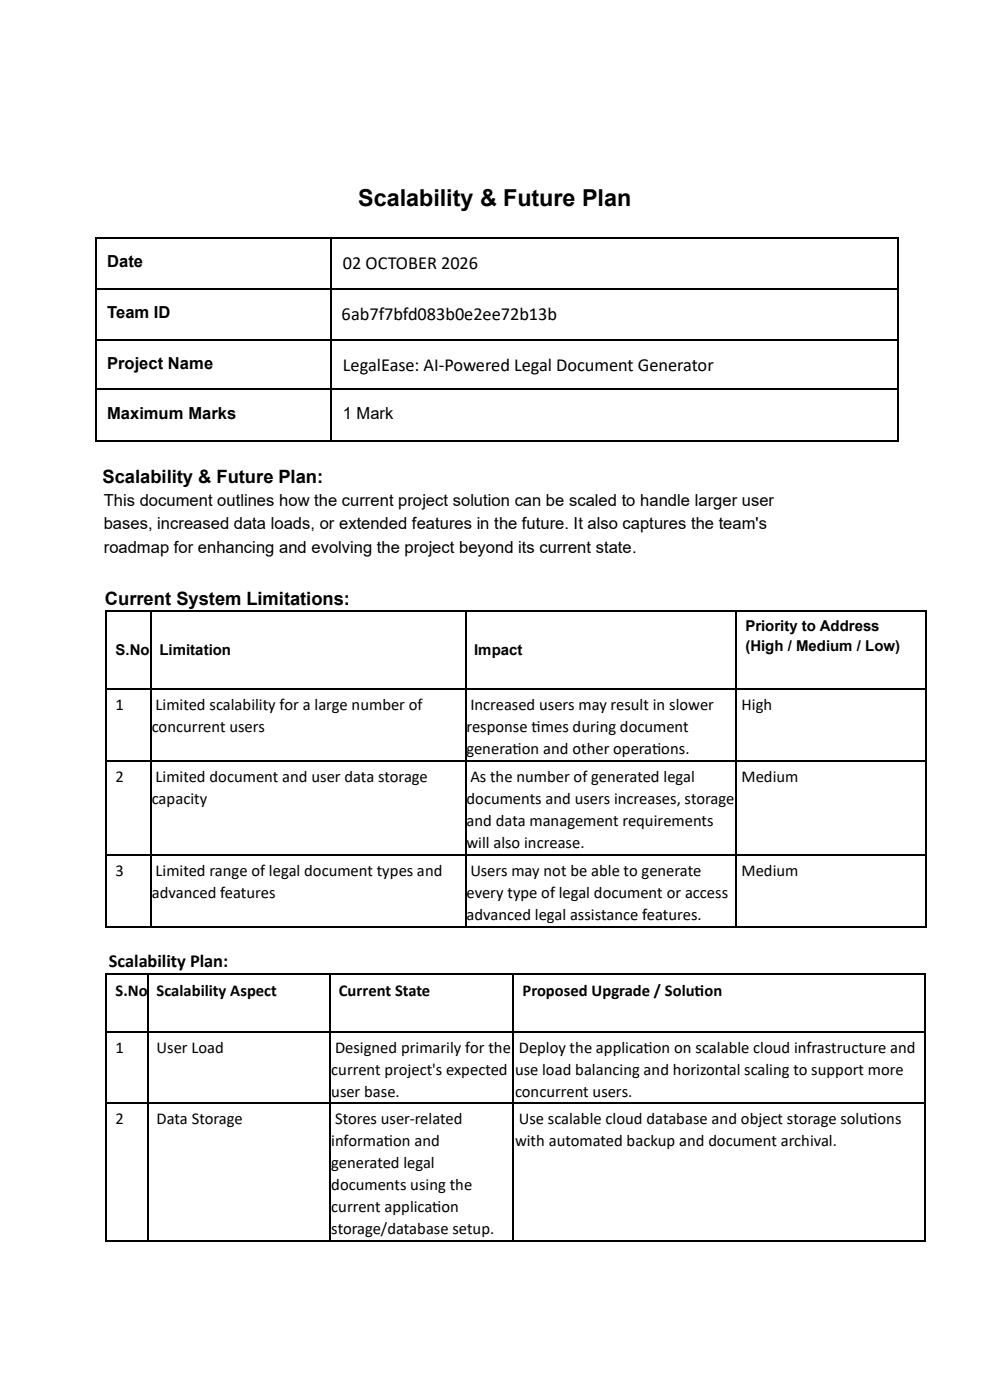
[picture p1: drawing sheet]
<svg xmlns="http://www.w3.org/2000/svg" width="210mm" height="297mm" viewBox="0 0 210 297" stroke-linecap="round" stroke-linejoin="round" font-family="sans-serif">
<defs><g id="words">
<text font-size="5" x="76" y="43.8">Scalability &amp; Future Plan</text>
<g font-size="3.9">
<text x="72.7" y="57.1">02 OCTOBER 2026</text>
<text x="72.5" y="68">6ab7f7bfd083b0e2ee72b13b</text>
<text x="72.7" y="78.7">LegalEase: AI-Powered Legal Document Generator</text>
<text x="21.8" y="102.4">Scalability &amp; Future Plan:</text>
<text x="22.3" y="128.4">Current System Limitations:</text>
<text x="23.1" y="205.2">Scalability Plan:</text>
</g>
<g font-size="3.5">
<text x="22.7" y="56.7">Date</text>
<text x="22.7" y="67.6">Team ID</text>
<text x="22.7" y="78.4">Project Name</text>
<text x="22.7" y="88.8">Maximum Marks</text>
<text x="72.7" y="88.8">1 Mark</text>
<text x="22" y="107.4">This document outlines how the current project solution can be scaled to handle larger user</text>
<text x="22" y="112.3">bases, increased data loads, or extended features in the future. It also captures the team's</text>
<text x="22" y="117.2">roadmap for enhancing and evolving the project beyond its current state.</text>
<text x="24.5" y="150.7">1</text>
<text x="32.2" y="155.4">concurrent users</text>
<text x="33" y="150.7">Limited scalability for a large number of</text>
<text x="99" y="155.4">response t</text>
<text x="99.8" y="150.7">Increased users may result in slower</text>
<text x="112.8" y="155.4">imes during document</text>
<text x="157.3" y="150.7">High</text>
<text x="99" y="160">generat</text>
<text x="108.8" y="160">ion and other operat</text>
<text x="138.4" y="160">ions.</text>
<text x="24.5" y="166">2</text>
<text x="33" y="166">Limited document and user data storage</text>
<text x="99.8" y="166">As the number of generated legal</text>
<text x="157.3" y="166">Medium</text>
<text x="32.2" y="170.7">capacity</text>
<text x="99" y="170.7">documents and users increases, storage</text>
<text x="99" y="175.3">and data management requirements</text>
<text x="99" y="179.9">will also increase.</text>
<text x="24.5" y="185.9">3</text>
<text x="33" y="185.9">Limited range of legal document types and</text>
<text x="99.8" y="185.9">Users may not be able to generate</text>
<text x="157.3" y="185.9">Medium</text>
<text x="32.2" y="190.6">advanced features</text>
<text x="99" y="190.6">every type of legal document or access</text>
<text x="99" y="195.2">advanced legal assistance features.</text>
<text x="24.5" y="211.2">S.No</text>
<text x="33.2" y="211.2">Scalability Aspect</text>
<text x="71.9" y="211.2">Current State</text>
<text x="110.9" y="211.2">Proposed Upgrade / Solut</text>
<text x="147.4" y="211.2">ion</text>
<text x="24.5" y="223.4">1</text>
<text x="33.2" y="223.4">User Load</text>
<text x="71.1" y="223.4">Designed primarily for the</text>
<text x="110.1" y="223.4">Deploy the applicat</text>
<text x="136.6" y="223.4">ion on scalable cloud infrastructure and</text>
<text x="70.3" y="228">current project's expected</text>
<text x="70.3" y="232.7">user base.</text>
<text x="109.3" y="228">use load balancing and horizontal scaling to support more</text>
<text x="109.3" y="232.7">concurrent users.</text>
<text x="24.5" y="238.6">2</text>
<text x="33.2" y="238.6">Data Storage</text>
<text x="71.1" y="238.6">Stores user-related</text>
<text x="110.1" y="238.6">Use scalable cloud database and object storage solut</text>
<text x="184.2" y="238.6">ions</text>
<text x="70.3" y="243.2">informat</text>
<text x="81.5" y="243.2">ion and</text>
<text x="109.3" y="243.2">with automated backup and document archival.</text>
<text x="70.3" y="247.9">generated legal</text>
<text x="70.3" y="252.5">documents using the</text>
<text x="70.3" y="257.2">current applicat</text>
<text x="91.7" y="257.2">ion</text>
<text x="70.3" y="261.8">storage/database setup.</text>
</g>
<g font-size="3.2">
<text x="158.2" y="133.9">Priority to Address</text>
<text x="24.5" y="138.9">S.No</text>
<text x="33.8" y="138.9">Limitation</text>
<text x="100.6" y="138.9">Impact</text>
<text x="158.2" y="138">(High / Medium / Low)</text>
</g>
</g></defs>
<g fill="none" stroke="#000" stroke-width=".34">
<path d="M20.5 50.4v42.9M20.6 50.6h49.4M70.2 50.7v42.6M70.4 50.6h120M190.5 50.4v42.9M20.6 61.4h49.4M20.6 72.2h49.4M70.4 61.4h120M70.4 72.2h120M20.6 82.6h49.4M20.6 93.5h49.4M70.4 82.6h120"/>
<path d="M70.4 93.5h120M22.5 130.8v15.2M22.7 129.7h9.1M32 130.8v15.2M32.1 129.7h66.6M98.8 130.8v15.2M99 129.7h57.1M156.2 130.8v15.2M156.4 129.7h40M196.6 130.8v15.2M22.5 147.3v14M22.7 146.2h9.1"/>
<path d="M32 147.3v14M32.1 146.2h66.6M98.8 147.3v14M99 146.2h57.1M156.2 147.3v14M156.4 146.2h40M196.6 147.3v14M22.5 162.6v18.6M22.7 161.5h9.1M32 162.6v18.6M32.1 161.5h66.6M98.8 162.6v18.6"/>
<path d="M99 161.5h57.1M156.2 162.6v18.6M156.4 161.5h40M196.6 162.6v18.6M22.5 182.5v14M22.7 181.4h9.1M22.7 196.7h9.1M32 182.5v14M32.1 181.4h66.6M32.1 196.7h66.6M98.8 182.5v14M99 181.4h57.1"/>
<path d="M99 196.7h57.1M156.2 182.5v14M156.4 181.4h40M156.4 196.7h40M196.6 182.5v14M22.5 207.8v11M22.5 220v13.9M22.7 206.7h8.6M22.7 218.9h8.6M31.5 207.8v11M31.5 220v13.9M31.6 206.7h38.2"/>
<path d="M31.6 218.9h38.2M70 207.8v11M70 220v13.9M70.2 206.7h38.5M70.2 218.9h38.5M108.9 207.8v11M108.9 220v13.9M109 206.7h87M109 218.9h87M196.2 207.8v11M196.2 220v13.9M22.5 235.2v27.9"/>
<path d="M22.7 234.1h8.6M31.5 235.2v27.9M31.6 234.1h38.2M70 235.2v27.9M70.2 234.1h38.5M108.9 235.2v27.9M109 234.1h87M196.2 235.2v27.9M22.7 263.3h8.6M31.6 263.3h38.2M70.2 263.3h38.5M109 263.3h87"/>
</g>
<g fill="#000">
<path d="M20.3 50.4h.3v.3h-.3z" fill-rule="evenodd"/>
<path d="M70 50.4h.4v.3h-.4z" fill-rule="evenodd"/>
<path d="M190.4 50.4h.3v.3h-.3z" fill-rule="evenodd"/>
<path d="M20.3 93.3h.3v.4h-.3z" fill-rule="evenodd"/>
<path d="M20.3 93.3h.3v.4h-.3z" fill-rule="evenodd"/>
<path d="M70 93.3h.4v.4h-.4z" fill-rule="evenodd"/>
<path d="M190.4 93.3h.3v.4h-.3z" fill-rule="evenodd"/>
<path d="M190.4 93.3h.3v.4h-.3z" fill-rule="evenodd"/>
<path d="M22.3 129.5h.4v1.3h-.4z" fill-rule="evenodd"/>
<path d="M22.3 129.5h.4v.4h-.4z" fill-rule="evenodd"/>
<path d="M31.8 129.9h.3v.9h-.3z" fill-rule="evenodd"/>
<path d="M31.8 129.5h.3v.4h-.3z" fill-rule="evenodd"/>
<path d="M98.7 129.9h.3v.9h-.3z" fill-rule="evenodd"/>
<path d="M98.7 129.5h.3v.4h-.3z" fill-rule="evenodd"/>
<path d="M156.1 129.9h.3v.9h-.3z" fill-rule="evenodd"/>
<path d="M156.1 129.5h.3v.4h-.3z" fill-rule="evenodd"/>
<path d="M196.4 129.5h.3v1.3h-.3z" fill-rule="evenodd"/>
<path d="M196.4 129.5h.3v.4h-.3z" fill-rule="evenodd"/>
<path d="M22.3 146h.4v1.3h-.4z" fill-rule="evenodd"/>
<path d="M31.8 146h.3v1.3h-.3z" fill-rule="evenodd"/>
<path d="M98.7 146h.3v1.3h-.3z" fill-rule="evenodd"/>
<path d="M156.1 146h.3v1.3h-.3z" fill-rule="evenodd"/>
<path d="M196.4 146h.3v1.3h-.3z" fill-rule="evenodd"/>
<path d="M22.3 161.3h.4v1.3h-.4z" fill-rule="evenodd"/>
<path d="M31.8 161.3h.3v1.3h-.3z" fill-rule="evenodd"/>
<path d="M98.7 161.3h.3v1.3h-.3z" fill-rule="evenodd"/>
<path d="M156.1 161.3h.3v1.3h-.3z" fill-rule="evenodd"/>
<path d="M196.4 161.3h.3v1.3h-.3z" fill-rule="evenodd"/>
<path d="M22.3 181.2h.4v1.3h-.4z" fill-rule="evenodd"/>
<path d="M22.3 196.5h.4v.3h-.4z" fill-rule="evenodd"/>
<path d="M22.3 196.5h.4v.3h-.4z" fill-rule="evenodd"/>
<path d="M31.8 181.2h.3v1.3h-.3z" fill-rule="evenodd"/>
<path d="M31.8 196.5h.3v.3h-.3z" fill-rule="evenodd"/>
<path d="M98.7 181.2h.3v1.3h-.3z" fill-rule="evenodd"/>
<path d="M98.7 196.5h.3v.3h-.3z" fill-rule="evenodd"/>
<path d="M156.1 181.2h.3v1.3h-.3z" fill-rule="evenodd"/>
<path d="M156.1 196.5h.3v.3h-.3z" fill-rule="evenodd"/>
<path d="M196.4 181.2h.3v1.3h-.3z" fill-rule="evenodd"/>
<path d="M196.4 196.5h.3v.3h-.3z" fill-rule="evenodd"/>
<path d="M196.4 196.5h.3v.3h-.3z" fill-rule="evenodd"/>
<path d="M22.3 206.6h.4v1.2h-.4z" fill-rule="evenodd"/>
<path d="M22.3 206.6h.4v.3h-.4z" fill-rule="evenodd"/>
<path d="M22.3 218.8h.4v1.2h-.4z" fill-rule="evenodd"/>
<path d="M31.3 206.9h.3v.9h-.3z" fill-rule="evenodd"/>
<path d="M31.3 206.6h.3v.3h-.3z" fill-rule="evenodd"/>
<path d="M31.3 218.8h.3v1.2h-.3z" fill-rule="evenodd"/>
<path d="M69.8 206.9h.4v.9h-.4z" fill-rule="evenodd"/>
<path d="M69.8 206.6h.4v.3h-.4z" fill-rule="evenodd"/>
<path d="M69.8 218.8h.4v1.2h-.4z" fill-rule="evenodd"/>
<path d="M108.7 206.9h.3v.9h-.3z" fill-rule="evenodd"/>
<path d="M108.7 206.6h.3v.3h-.3z" fill-rule="evenodd"/>
<path d="M108.7 218.8h.3v1.2h-.3z" fill-rule="evenodd"/>
<path d="M196 206.6h.3v1.2h-.3z" fill-rule="evenodd"/>
<path d="M196 206.6h.3v.3h-.3z" fill-rule="evenodd"/>
<path d="M196 218.8h.3v1.2h-.3z" fill-rule="evenodd"/>
<path d="M22.3 233.9h.4v1.3h-.4z" fill-rule="evenodd"/>
<path d="M31.3 233.9h.3v1.3h-.3z" fill-rule="evenodd"/>
<path d="M69.8 233.9h.4v1.3h-.4z" fill-rule="evenodd"/>
<path d="M108.7 233.9h.3v1.3h-.3z" fill-rule="evenodd"/>
<path d="M196 233.9h.3v1.3h-.3z" fill-rule="evenodd"/>
<path d="M22.3 263.1h.4v.3h-.4z" fill-rule="evenodd"/>
<path d="M22.3 263.1h.4v.3h-.4z" fill-rule="evenodd"/>
<path d="M31.3 263.1h.3v.3h-.3z" fill-rule="evenodd"/>
<path d="M69.8 263.1h.4v.3h-.4z" fill-rule="evenodd"/>
<path d="M108.7 263.1h.3v.3h-.3z" fill-rule="evenodd"/>
<path d="M196 263.1h.3v.3h-.3z" fill-rule="evenodd"/>
<path d="M196 263.1h.3v.3h-.3z" fill-rule="evenodd"/>
</g>
<use href="#words"/>
</svg>
